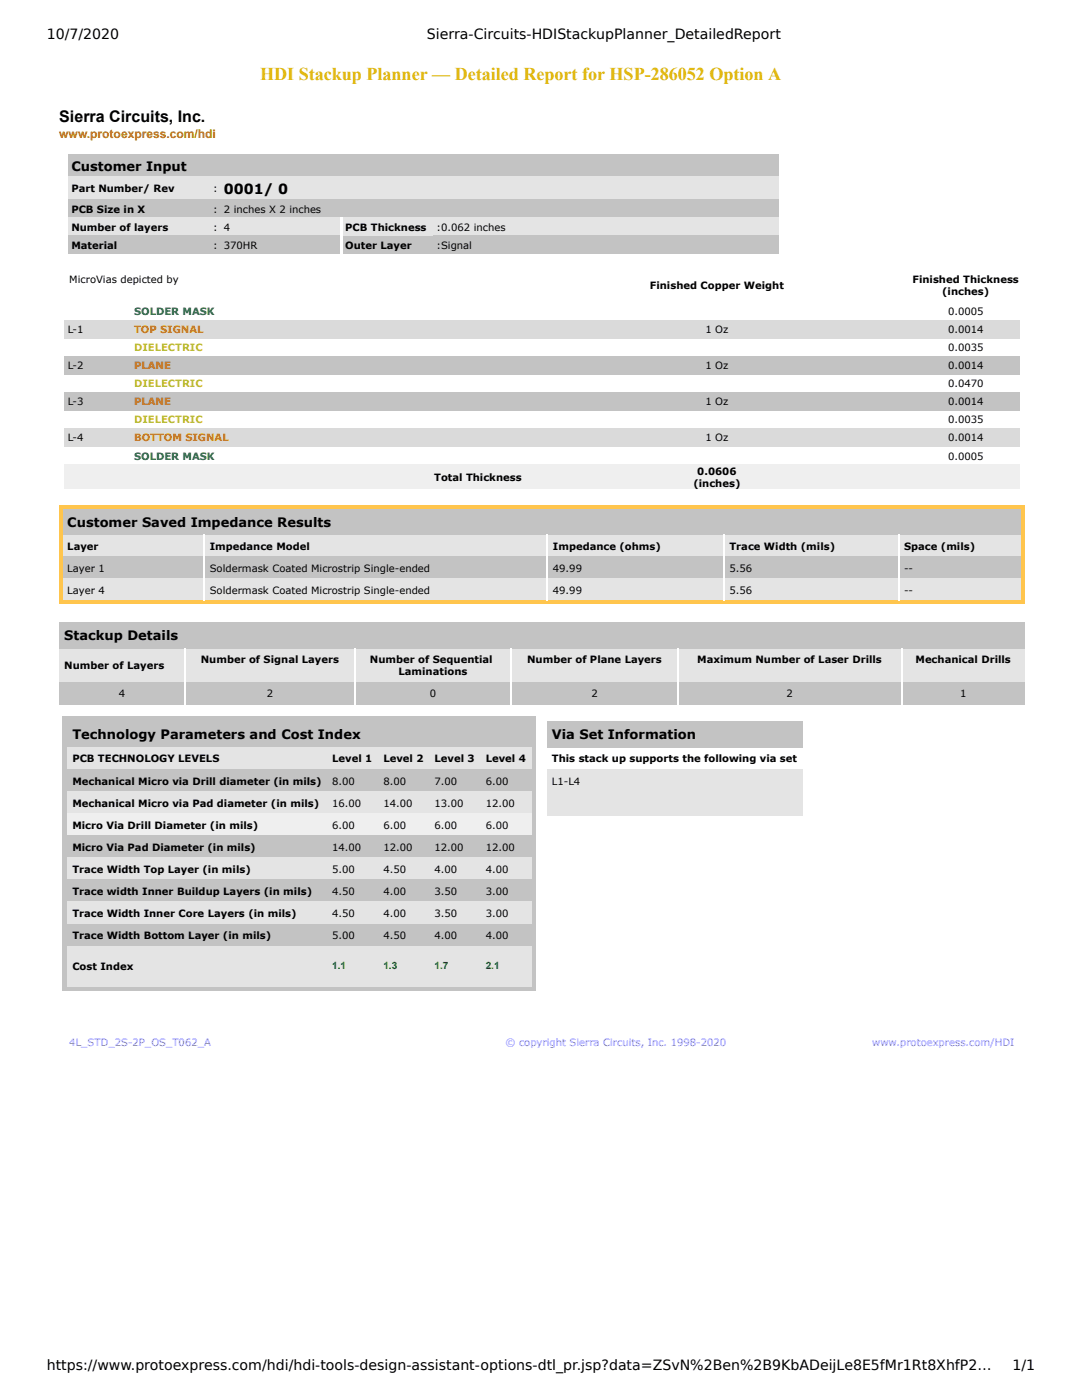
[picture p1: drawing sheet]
<svg xmlns="http://www.w3.org/2000/svg" width="216mm" height="279mm" viewBox="0 0 216 279" stroke-linecap="round" stroke-linejoin="round" font-family="sans-serif">
<defs><g id="words">
<text font-size="3.6" fill="#e1b607" x="51.9" y="16">HDI Stackup Planner — Detailed Report for HSP-286052 Option A</text>
<text font-size="3.2" x="11.8" y="24.4">Sierra Circuits, Inc.</text>
<g font-size="2.8">
<text x="9.3" y="7.8">10/7/2020</text>
<text x="85.2" y="7.8">Sierra-Circuits-HDIStackupPlanner_DetailedReport</text>
<text x="44.7" y="38.7">0001/ 0</text>
<text x="9.3" y="273.4">https://www.protoexpress.com/hdi/hdi-tools-design-assistant-options-dtl_pr.jsp?data=ZSvN%2Ben%2B9KbADeijLe8E5fMr1Rt8XhfP2…</text>
<text x="202" y="273.4">1/1</text>
</g>
<g font-size="2.6">
<text x="14.2" y="34.1">Customer Input</text>
<text x="13.4" y="105.1">Customer Saved Impedance Results</text>
<text x="12.8" y="127.7">Stackup Details</text>
<text x="14.4" y="147.6">Technology Parameters and Cost Index</text>
<text x="110.1" y="147.6">Via Set Information</text>
</g>
<text font-size="2.4" fill="#960" x="11.8" y="27.4">www.protoexpress.com/hdi</text>
<g font-size="2">
<text x="14.2" y="38.3">Part Number/ Rev</text>
<text x="42.5" y="38.3">:</text>
<text x="14.2" y="42.5">PCB Size in X</text>
<text x="14.2" y="46.1">Number of layers</text>
<text x="42.5" y="42.5">:</text>
<text x="42.5" y="46.1">:</text>
<text x="44.7" y="42.5">2 inches X 2 inches</text>
<text x="44.7" y="46.1">4</text>
<text x="68.9" y="46.1">PCB Thickness</text>
<text x="87.1" y="46.1">:0.062 inches</text>
<text x="14.2" y="49.7">Material</text>
<text x="42.5" y="49.7">:</text>
<text x="44.7" y="49.7">370HR</text>
<text x="68.9" y="49.7">Outer Layer</text>
<text x="87.1" y="49.7">:Signal</text>
<text x="13.8" y="56.5">MicroVias depicted by</text>
<text x="129.7" y="57.7">Finished Copper Weight</text>
<text x="182.1" y="56.5">Finished Thickness</text>
<text x="188" y="58.9">(inches)</text>
<text x="189.2" y="62.9">0.0005</text>
<text x="13.5" y="66.5">L-1</text>
<text x="140.8" y="66.5">1 Oz</text>
<text x="189.2" y="66.5">0.0014</text>
<text x="189.2" y="70.1">0.0035</text>
<text x="13.5" y="73.7">L-2</text>
<text x="140.8" y="73.7">1 Oz</text>
<text x="189.2" y="73.7">0.0014</text>
<text x="189.2" y="77.3">0.0470</text>
<text x="13.5" y="80.9">L-3</text>
<text x="140.8" y="80.9">1 Oz</text>
<text x="189.2" y="80.9">0.0014</text>
<text x="13.5" y="88.1">L-4</text>
<text x="140.8" y="88.1">1 Oz</text>
<text x="189.2" y="84.5">0.0035</text>
<text x="189.2" y="88.1">0.0014</text>
<text x="86.6" y="95.9">Total Thickness</text>
<text x="139.1" y="94.7">0.0606</text>
<text x="189.2" y="91.7">0.0005</text>
<text x="138.4" y="97.1">(inches)</text>
<text x="13.4" y="109.7">Layer</text>
<text x="41.9" y="109.7">Impedance Model</text>
<text x="110.3" y="109.7">Impedance (ohms)</text>
<text x="145.6" y="109.7">Trace Width (mils)</text>
<text x="180.4" y="109.7">Space (mils)</text>
<text x="13.4" y="114.1">Layer 1</text>
<text x="13.4" y="118.5">Layer 4</text>
<text x="41.9" y="114.1">Soldermask Coated Microstrip Single-ended</text>
<text x="41.9" y="118.5">Soldermask Coated Microstrip Single-ended</text>
<text x="110.3" y="114.1">49.99</text>
<text x="110.3" y="118.5">49.99</text>
<text x="145.6" y="114.1">5.56</text>
<text x="145.6" y="118.5">5.56</text>
<text x="180.4" y="114.1">--</text>
<text x="180.4" y="118.5">--</text>
<text x="12.8" y="133.6">Number of Layers</text>
<text x="40.1" y="132.4">Number of Signal Layers</text>
<text x="73.8" y="132.4">Number of Sequential</text>
<text x="79.5" y="134.8">Laminations</text>
<text x="105.2" y="132.4">Number of Plane Layers</text>
<text x="139.1" y="132.4">Maximum Number of Laser Drills</text>
<text x="182.7" y="132.4">Mechanical Drills</text>
<text x="23.7" y="139.2">4</text>
<text x="53.2" y="139.2">2</text>
<text x="85.8" y="139.2">0</text>
<text x="118" y="139.2">2</text>
<text x="156.9" y="139.2">2</text>
<text x="191.6" y="139.2">1</text>
<text x="14.4" y="152.2">PCB TECHNOLOGY LEVELS</text>
<text x="66.3" y="152.2">Level 1</text>
<text x="76.5" y="152.2">Level 2</text>
<text x="86.7" y="152.2">Level 3</text>
<text x="96.9" y="152.2">Level 4</text>
<text x="110.1" y="152.2">This stack up supports the following via set</text>
<text x="14.4" y="156.6">Mechanical Micro via Drill diameter (in mils)</text>
<text x="14.4" y="161">Mechanical Micro via Pad diameter (in mils)</text>
<text x="66.3" y="156.6">8.00</text>
<text x="66.3" y="161">16.00</text>
<text x="76.5" y="156.6">8.00</text>
<text x="76.5" y="161">14.00</text>
<text x="86.7" y="156.6">7.00</text>
<text x="86.7" y="161">13.00</text>
<text x="96.9" y="156.6">6.00</text>
<text x="96.9" y="161">12.00</text>
<text x="110.1" y="156.6">L1-L4</text>
<text x="14.4" y="165.4">Micro Via Drill Diameter (in mils)</text>
<text x="66.3" y="165.4">6.00</text>
<text x="76.5" y="165.4">6.00</text>
<text x="86.7" y="165.4">6.00</text>
<text x="96.9" y="165.4">6.00</text>
<text x="14.4" y="169.8">Micro Via Pad Diameter (in mils)</text>
<text x="66.3" y="169.8">14.00</text>
<text x="76.5" y="169.8">12.00</text>
<text x="86.7" y="169.8">12.00</text>
<text x="96.9" y="169.8">12.00</text>
<text x="14.4" y="174.2">Trace Width Top Layer (in mils)</text>
<text x="14.4" y="178.6">Trace width Inner Buildup Layers (in mils)</text>
<text x="66.3" y="174.2">5.00</text>
<text x="66.3" y="178.6">4.50</text>
<text x="76.5" y="174.2">4.50</text>
<text x="76.5" y="178.6">4.00</text>
<text x="86.7" y="174.2">4.00</text>
<text x="86.7" y="178.6">3.50</text>
<text x="96.9" y="174.2">4.00</text>
<text x="96.9" y="178.6">3.00</text>
<text x="14.4" y="183">Trace Width Inner Core Layers (in mils)</text>
<text x="66.3" y="183">4.50</text>
<text x="76.5" y="183">4.00</text>
<text x="86.7" y="183">3.50</text>
<text x="96.9" y="183">3.00</text>
<text x="14.4" y="187.4">Trace Width Bottom Layer (in mils)</text>
<text x="66.3" y="187.4">5.00</text>
<text x="76.5" y="187.4">4.50</text>
<text x="86.7" y="187.4">4.00</text>
<text x="96.9" y="187.4">4.00</text>
<text x="14.4" y="193.6">Cost Index</text>
</g>
<g font-size="2" fill="#008040">
<text x="26.7" y="62.9">SOLDER MASK</text>
<text x="26.7" y="91.7">SOLDER MASK</text>
</g>
<g font-size="2" fill="#df6301">
<text x="26.7" y="66.5">TOP SIGNAL</text>
<text x="26.7" y="88.1">BOTTOM SIGNAL</text>
</g>
<g font-size="2" fill="#b6bd39">
<text x="26.7" y="70.1">DIELECTRIC</text>
<text x="26.7" y="77.3">DIELECTRIC</text>
<text x="26.7" y="84.5">DIELECTRIC</text>
</g>
<g font-size="2" fill="#b55000">
<text x="26.7" y="73.7">PLANE</text>
<text x="26.7" y="80.9">PLANE</text>
</g>
<g font-size="2" fill="#008000">
<text x="66.3" y="193.4">1.1</text>
<text x="76.5" y="193.4">1.3</text>
<text x="86.7" y="193.4">1.7</text>
<text x="96.9" y="193.4">2.1</text>
</g>
<g font-size="2" fill="#6464ff">
<text x="13.8" y="208.8">4L_STD_2S-2P_OS_T062_A</text>
<text x="100.9" y="208.8">© copyright Sierra Circuits, Inc. 1998-2020</text>
<text x="174" y="208.8">www.protoexpress.com/HDI</text>
</g>
</g></defs>
<g fill="#dadada">
<path d="M12.8 63.9h13.2v3.6h-13.2z"/>
<path d="M26 63.9h60.9v3.6h-60.9z"/>
<path d="M86.9 63.9h15v3.6h-15z"/>
<path d="M101.9 63.9h2.2v3.6h-2.2z"/>
<path d="M104.1 63.9h77.9v3.6h-77.9z"/>
<path d="M182 63.9h21.4v3.6h-21.4z"/>
</g>
<g fill="#c3c3c3">
<path d="M12.8 71.1h13.2v3.6h-13.2z"/>
<path d="M26 71.1h60.9v3.6h-60.9z"/>
<path d="M86.9 71.1h15v3.6h-15z"/>
<path d="M101.9 71.1h2.2v3.6h-2.2z"/>
<path d="M104.1 71.1h77.9v3.6h-77.9z"/>
<path d="M182 71.1h21.4v3.6h-21.4z"/>
<path d="M12.8 78.3h13.2v3.6h-13.2z"/>
<path d="M26 78.3h60.9v3.6h-60.9z"/>
<path d="M86.9 78.3h15v3.6h-15z"/>
<path d="M101.9 78.3h2.2v3.6h-2.2z"/>
<path d="M104.1 78.3h77.9v3.6h-77.9z"/>
<path d="M182 78.3h21.4v3.6h-21.4z"/>
</g>
<g fill="#dadada">
<path d="M12.8 85.5h13.2v3.6h-13.2z"/>
<path d="M26 85.5h60.9v3.6h-60.9z"/>
<path d="M86.9 85.5h15v3.6h-15z"/>
<path d="M101.9 85.5h2.2v3.6h-2.2z"/>
<path d="M104.1 85.5h77.9v3.6h-77.9z"/>
<path d="M182 85.5h21.4v3.6h-21.4z"/>
</g>
<g fill="#efefef">
<path d="M12.8 92.7h91.3v4.8h-91.3z"/>
<path d="M104.1 92.7h77.9v4.8h-77.9z"/>
<path d="M182 92.7h21.4v4.8h-21.4z"/>
</g>
<path d="M12 101.1h192v5.6h-192z" fill="#c3c3c3"/>
<g fill="#e4e4e4">
<path d="M12 106.7h28.7v4.4h-28.7z"/>
<path d="M40.7 106.7h68.4v4.4h-68.4z"/>
<path d="M109.1 106.7h35.3v4.4h-35.3z"/>
<path d="M144.4 106.7h34.8v4.4h-34.8z"/>
<path d="M179.2 106.7h24.8v4.4h-24.8z"/>
</g>
<g fill="#c3c3c3">
<path d="M12 111.1h28.7v4.4h-28.7z"/>
<path d="M40.7 111.1h68.4v4.4h-68.4z"/>
<path d="M109.1 111.1h35.3v4.4h-35.3z"/>
<path d="M144.4 111.1h34.8v4.4h-34.8z"/>
<path d="M179.2 111.1h24.8v4.4h-24.8z"/>
</g>
<g fill="#e4e4e4">
<path d="M12 115.5h28.7v4.6h-28.7z"/>
<path d="M40.7 115.5h68.4v4.6h-68.4z"/>
<path d="M109.1 115.5h35.3v4.6h-35.3z"/>
<path d="M144.4 115.5h34.8v4.6h-34.8z"/>
<path d="M179.2 115.5h24.8v4.6h-24.8z"/>
</g>
<path d="M12 101.1h192v5.6h-192z" fill="#c3c3c3"/>
<g fill="#ffc54d">
<path d="M179.2 119.9h25.2v.6h-25.2z"/>
<path d="M203.8 115.5h.6v5h-.6z"/>
<path d="M144.4 119.9h35v.6h-35z"/>
</g>
<path d="M179.2 115.5h.2v4.4h-.2z" fill="#fff"/>
<path d="M109.1 119.9h35.5v.6h-35.5z" fill="#ffc54d"/>
<path d="M144.4 115.5h.2v4.4h-.2z" fill="#fff"/>
<path d="M40.7 119.9h68.6v.6h-68.6z" fill="#ffc54d"/>
<path d="M109.1 115.5h.2v4.4h-.2z" fill="#fff"/>
<g fill="#ffc54d">
<path d="M11.8 119.9h29.1v.6h-29.1z"/>
<path d="M11.8 115.5h.6v5h-.6z"/>
</g>
<path d="M40.7 115.5h.2v4.4h-.2z" fill="#fff"/>
<path d="M203.8 111.1h.6v4.4h-.6z" fill="#ffc54d"/>
<g fill="#fff">
<path d="M179.2 111.1h.2v4.4h-.2z"/>
<path d="M144.4 111.1h.2v4.4h-.2z"/>
<path d="M109.1 111.1h.2v4.4h-.2z"/>
</g>
<path d="M11.8 111.1h.6v4.4h-.6z" fill="#ffc54d"/>
<path d="M40.7 111.1h.2v4.4h-.2z" fill="#fff"/>
<path d="M203.8 106.7h.6v4.4h-.6z" fill="#ffc54d"/>
<g fill="#fff">
<path d="M179.2 106.7h.2v4.4h-.2z"/>
<path d="M144.4 106.7h.2v4.4h-.2z"/>
<path d="M109.1 106.7h.2v4.4h-.2z"/>
</g>
<path d="M11.8 106.7h.6v4.4h-.6z" fill="#ffc54d"/>
<path d="M40.7 106.7h.2v4.4h-.2z" fill="#fff"/>
<g fill="#ffc54d">
<path d="M11.8 100.9h192.6v.6h-192.6z"/>
<path d="M11.8 100.9h.6v5.8h-.6z"/>
<path d="M203.8 100.9h.6v5.8h-.6z"/>
</g>
<path d="M11.8 124.1h192.6v5.2h-192.6z" fill="#c3c3c3"/>
<g fill="#e4e4e4">
<path d="M11.8 129.3h25.1v6.9h-25.1z"/>
<path d="M36.9 129.3h33.8v6.9h-33.8z"/>
<path d="M70.7 129.3h31.2v6.9h-31.2z"/>
<path d="M101.9 129.3h33.3v6.9h-33.3z"/>
<path d="M135.2 129.3h44.6v6.9h-44.6z"/>
<path d="M179.8 129.3h24.6v6.9h-24.6z"/>
</g>
<g fill="#c3c3c3">
<path d="M11.8 136.2h25.1v4.4h-25.1z"/>
<path d="M36.9 136.2h33.8v4.4h-33.8z"/>
<path d="M70.7 136.2h31.2v4.4h-31.2z"/>
<path d="M101.9 136.2h33.3v4.4h-33.3z"/>
<path d="M135.2 136.2h44.6v4.4h-44.6z"/>
<path d="M179.8 136.2h24.6v4.4h-24.6z"/>
<path d="M11.8 124.1h192.6v5.2h-192.6z"/>
</g>
<g fill="#fff">
<path d="M179.8 136.2h.2v4.4h-.2z"/>
<path d="M135.2 136.2h.2v4.4h-.2z"/>
<path d="M101.9 136.2h.2v4.4h-.2z"/>
<path d="M70.7 136.2h.2v4.4h-.2z"/>
<path d="M36.9 136.2h.2v4.4h-.2z"/>
<path d="M179.8 129.3h.2v6.9h-.2z"/>
<path d="M135.2 129.3h.2v6.9h-.2z"/>
<path d="M101.9 129.3h.2v6.9h-.2z"/>
<path d="M70.7 129.3h.2v6.9h-.2z"/>
<path d="M36.9 129.3h.2v6.9h-.2z"/>
</g>
<g fill="#c3c3c3">
<path d="M12.4 143h95.1v54.8h-95.1z"/>
<path d="M13.4 144h92.7v5.2h-92.7z"/>
</g>
<g fill="#e4e4e4">
<path d="M13.4 149.2h51.9v4.4h-51.9z"/>
<path d="M65.3 149.2h10.2v4.4h-10.2z"/>
<path d="M75.5 149.2h10.2v4.4h-10.2z"/>
<path d="M85.7 149.2h10.2v4.4h-10.2z"/>
<path d="M95.9 149.2h10.2v4.4h-10.2z"/>
</g>
<g fill="#c3c3c3">
<path d="M13.4 153.6h51.9v4.4h-51.9z"/>
<path d="M65.3 153.6h10.2v4.4h-10.2z"/>
<path d="M75.5 153.6h10.2v4.4h-10.2z"/>
<path d="M85.7 153.6h10.2v4.4h-10.2z"/>
<path d="M95.9 153.6h10.2v4.4h-10.2z"/>
</g>
<g fill="#e4e4e4">
<path d="M13.4 158h51.9v4.4h-51.9z"/>
<path d="M65.3 158h10.2v4.4h-10.2z"/>
<path d="M75.5 158h10.2v4.4h-10.2z"/>
<path d="M85.7 158h10.2v4.4h-10.2z"/>
<path d="M95.9 158h10.2v4.4h-10.2z"/>
</g>
<g fill="#efefef">
<path d="M13.4 162.4h51.9v4.4h-51.9z"/>
<path d="M65.3 162.4h10.2v4.4h-10.2z"/>
<path d="M75.5 162.4h10.2v4.4h-10.2z"/>
<path d="M85.7 162.4h10.2v4.4h-10.2z"/>
<path d="M95.9 162.4h10.2v4.4h-10.2z"/>
</g>
<g fill="#c3c3c3">
<path d="M13.4 166.8h51.9v4.4h-51.9z"/>
<path d="M65.3 166.8h10.2v4.4h-10.2z"/>
<path d="M75.5 166.8h10.2v4.4h-10.2z"/>
<path d="M85.7 166.8h10.2v4.4h-10.2z"/>
<path d="M95.9 166.8h10.2v4.4h-10.2z"/>
</g>
<g fill="#e4e4e4">
<path d="M13.4 171.2h51.9v4.4h-51.9z"/>
<path d="M65.3 171.2h10.2v4.4h-10.2z"/>
<path d="M75.5 171.2h10.2v4.4h-10.2z"/>
<path d="M85.7 171.2h10.2v4.4h-10.2z"/>
<path d="M95.9 171.2h10.2v4.4h-10.2z"/>
</g>
<g fill="#c3c3c3">
<path d="M13.4 175.6h51.9v4.4h-51.9z"/>
<path d="M65.3 175.6h10.2v4.4h-10.2z"/>
<path d="M75.5 175.6h10.2v4.4h-10.2z"/>
<path d="M85.7 175.6h10.2v4.4h-10.2z"/>
<path d="M95.9 175.6h10.2v4.4h-10.2z"/>
</g>
<g fill="#e4e4e4">
<path d="M13.4 180h51.9v4.4h-51.9z"/>
<path d="M65.3 180h10.2v4.4h-10.2z"/>
<path d="M75.5 180h10.2v4.4h-10.2z"/>
<path d="M85.7 180h10.2v4.4h-10.2z"/>
<path d="M95.9 180h10.2v4.4h-10.2z"/>
</g>
<g fill="#c3c3c3">
<path d="M13.4 184.4h51.9v4.4h-51.9z"/>
<path d="M65.3 184.4h10.2v4.4h-10.2z"/>
<path d="M75.5 184.4h10.2v4.4h-10.2z"/>
<path d="M85.7 184.4h10.2v4.4h-10.2z"/>
<path d="M95.9 184.4h10.2v4.4h-10.2z"/>
</g>
<g fill="#e4e4e4">
<path d="M13.4 188.8h51.9v8h-51.9z"/>
<path d="M65.3 188.8h10.2v8h-10.2z"/>
<path d="M75.5 188.8h10.2v8h-10.2z"/>
<path d="M85.7 188.8h10.2v8h-10.2z"/>
<path d="M95.9 188.8h10.2v8h-10.2z"/>
</g>
<path d="M13.4 144h92.7v5.2h-92.7z" fill="#c3c3c3"/>
<g fill="#e4e4e4">
<path d="M13.4 149.2h51.9v4.4h-51.9z"/>
<path d="M65.3 149.2h10.2v4.4h-10.2z"/>
<path d="M75.5 149.2h10.2v4.4h-10.2z"/>
<path d="M85.7 149.2h10.2v4.4h-10.2z"/>
<path d="M95.9 149.2h10.2v4.4h-10.2z"/>
</g>
<g fill="#c3c3c3">
<path d="M13.4 153.6h51.9v4.4h-51.9z"/>
<path d="M65.3 153.6h10.2v4.4h-10.2z"/>
<path d="M75.5 153.6h10.2v4.4h-10.2z"/>
<path d="M85.7 153.6h10.2v4.4h-10.2z"/>
<path d="M95.9 153.6h10.2v4.4h-10.2z"/>
</g>
<g fill="#e4e4e4">
<path d="M13.4 158h51.9v4.4h-51.9z"/>
<path d="M65.3 158h10.2v4.4h-10.2z"/>
<path d="M75.5 158h10.2v4.4h-10.2z"/>
<path d="M85.7 158h10.2v4.4h-10.2z"/>
<path d="M95.9 158h10.2v4.4h-10.2z"/>
</g>
<g fill="#efefef">
<path d="M13.4 162.4h51.9v4.4h-51.9z"/>
<path d="M65.3 162.4h10.2v4.4h-10.2z"/>
<path d="M75.5 162.4h10.2v4.4h-10.2z"/>
<path d="M85.7 162.4h10.2v4.4h-10.2z"/>
<path d="M95.9 162.4h10.2v4.4h-10.2z"/>
</g>
<g fill="#c3c3c3">
<path d="M13.4 166.8h51.9v4.4h-51.9z"/>
<path d="M65.3 166.8h10.2v4.4h-10.2z"/>
<path d="M75.5 166.8h10.2v4.4h-10.2z"/>
<path d="M85.7 166.8h10.2v4.4h-10.2z"/>
<path d="M95.9 166.8h10.2v4.4h-10.2z"/>
</g>
<g fill="#e4e4e4">
<path d="M13.4 171.2h51.9v4.4h-51.9z"/>
<path d="M65.3 171.2h10.2v4.4h-10.2z"/>
<path d="M75.5 171.2h10.2v4.4h-10.2z"/>
<path d="M85.7 171.2h10.2v4.4h-10.2z"/>
<path d="M95.9 171.2h10.2v4.4h-10.2z"/>
</g>
<g fill="#c3c3c3">
<path d="M13.4 175.6h51.9v4.4h-51.9z"/>
<path d="M65.3 175.6h10.2v4.4h-10.2z"/>
<path d="M75.5 175.6h10.2v4.4h-10.2z"/>
<path d="M85.7 175.6h10.2v4.4h-10.2z"/>
<path d="M95.9 175.6h10.2v4.4h-10.2z"/>
</g>
<g fill="#e4e4e4">
<path d="M13.4 180h51.9v4.4h-51.9z"/>
<path d="M65.3 180h10.2v4.4h-10.2z"/>
<path d="M75.5 180h10.2v4.4h-10.2z"/>
<path d="M85.7 180h10.2v4.4h-10.2z"/>
<path d="M95.9 180h10.2v4.4h-10.2z"/>
</g>
<g fill="#c3c3c3">
<path d="M13.4 184.4h51.9v4.4h-51.9z"/>
<path d="M65.3 184.4h10.2v4.4h-10.2z"/>
<path d="M75.5 184.4h10.2v4.4h-10.2z"/>
<path d="M85.7 184.4h10.2v4.4h-10.2z"/>
<path d="M95.9 184.4h10.2v4.4h-10.2z"/>
</g>
<g fill="#e4e4e4">
<path d="M13.4 188.8h51.9v8h-51.9z"/>
<path d="M65.3 188.8h10.2v8h-10.2z"/>
<path d="M75.5 188.8h10.2v8h-10.2z"/>
<path d="M85.7 188.8h10.2v8h-10.2z"/>
<path d="M95.9 188.8h10.2v8h-10.2z"/>
</g>
<path d="M109.1 144h51.1v5.2h-51.1z" fill="#c3c3c3"/>
<path d="M109.1 153.6h51.1v9.2h-51.1z" fill="#e4e4e4"/>
<path d="M109.1 144h51.1v5.2h-51.1z" fill="#c3c3c3"/>
<path d="M109.1 153.6h51.1v9.2h-51.1z" fill="#e4e4e4"/>
<g fill="#fff">
<path d="M12.4 197.8h148.8v4.4h-148.8z"/>
<path d="M107.1 143h1v54.8h-1z"/>
</g>
<path d="M13.6 30.9h141.8v4.4h-141.8z" fill="#c3c3c3"/>
<g fill="#e4e4e4">
<path d="M13.6 35.3h28.3v4.6h-28.3z"/>
<path d="M41.9 35.3h2.2v4.6h-2.2z"/>
<path d="M44.1 35.3h111.3v4.6h-111.3z"/>
</g>
<g fill="#c3c3c3">
<path d="M13.6 39.9h28.3v3.6h-28.3z"/>
<path d="M41.9 39.9h2.2v3.6h-2.2z"/>
<path d="M44.1 39.9h111.3v3.6h-111.3z"/>
</g>
<g fill="#e4e4e4">
<path d="M13.6 43.5h28.3v3.6h-28.3z"/>
<path d="M41.9 43.5h2.2v3.6h-2.2z"/>
<path d="M44.1 43.5h24v3.6h-24z"/>
<path d="M68.1 43.5h18.4v3.6h-18.4z"/>
<path d="M86.5 43.5h68.9v3.6h-68.9z"/>
</g>
<g fill="#c3c3c3">
<path d="M13.6 47.1h28.3v3.6h-28.3z"/>
<path d="M41.9 47.1h2.2v3.6h-2.2z"/>
<path d="M44.1 47.1h24v3.6h-24z"/>
<path d="M68.1 47.1h18.4v3.6h-18.4z"/>
<path d="M86.5 47.1h68.9v3.6h-68.9z"/>
<path d="M13.6 30.9h141.8v4.4h-141.8z"/>
</g>
<g fill="#e4e4e4">
<path d="M13.6 35.3h28.3v4.6h-28.3z"/>
<path d="M41.9 35.3h2.2v4.6h-2.2z"/>
<path d="M44.1 35.3h111.3v4.6h-111.3z"/>
</g>
<g fill="#c3c3c3">
<path d="M13.6 39.9h28.3v3.6h-28.3z"/>
<path d="M41.9 39.9h2.2v3.6h-2.2z"/>
<path d="M44.1 39.9h111.3v3.6h-111.3z"/>
</g>
<g fill="#e4e4e4">
<path d="M13.6 43.5h28.3v3.6h-28.3z"/>
<path d="M41.9 43.5h2.2v3.6h-2.2z"/>
<path d="M44.1 43.5h24v3.6h-24z"/>
<path d="M68.1 43.5h18.4v3.6h-18.4z"/>
<path d="M86.5 43.5h68.9v3.6h-68.9z"/>
</g>
<g fill="#c3c3c3">
<path d="M13.6 47.1h28.3v3.6h-28.3z"/>
<path d="M41.9 47.1h2.2v3.6h-2.2z"/>
<path d="M44.1 47.1h24v3.6h-24z"/>
<path d="M86.5 47.1h68.9v3.6h-68.9z"/>
</g>
<g fill="#fff">
<path d="M67.9 47.1h.4v3.6h-.4z"/>
<path d="M67.9 43.5h.4v3.6h-.4z"/>
</g>
<use href="#words"/>
</svg>
